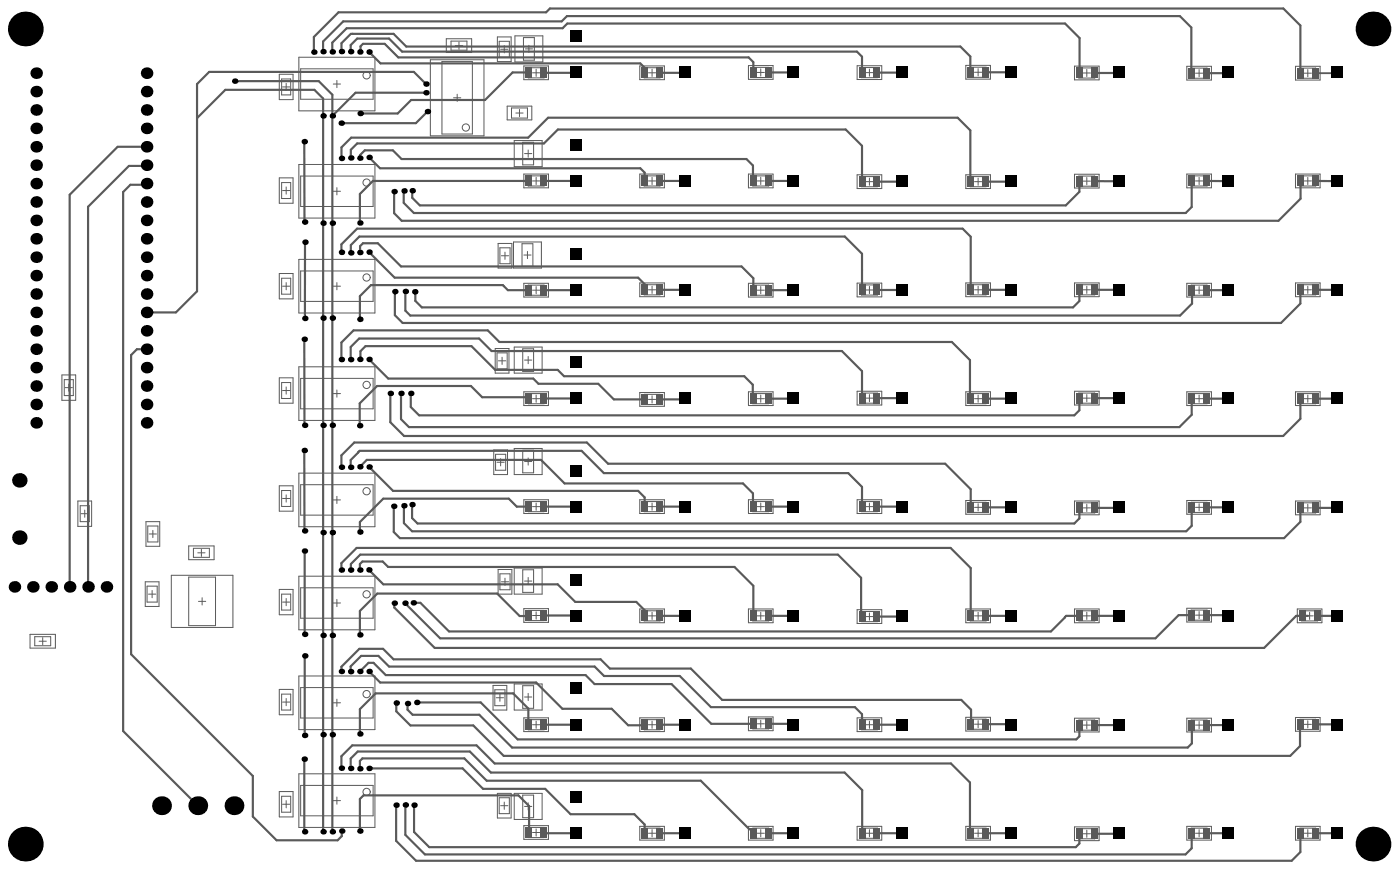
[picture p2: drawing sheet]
<svg xmlns="http://www.w3.org/2000/svg" width="643mm" height="400mm" viewBox="0 0 643 400" stroke-linecap="round" stroke-linejoin="round" font-family="sans-serif">
<g fill="none" stroke="#5a5a5a" stroke-width=".46">
<path d="M205 18h12v6h-12zM207 19h7v4h-7zM211 19v4M228 17h7v11h-7zM229 19h5v7h-5zM237 16h12v12h-12zM240 17h5v11h-5zM128 34h7v12h-7zM129 36h5v8h-5zM130 40h3M131 38v4M137 26h35v25h-35z"/>
<path d="M138 32h33v14h-33zM153 39h3M155 37v3M198 27h24v35h-24zM203 28h14v34h-14zM209 21h4M230 23h3M232 21v3M241 30h11v7h-11zM241 22h4M243 31h7v5h-7zM243 21v3"/>
<path d="M245 33h3M246 32v3M294 30h11v7h-11zM296 31h7v5h-7zM298 33h3M300 32v3M344 30h11v6h-11zM346 31h7v5h-7zM348 33h3M349 32v3M394 30h11v7h-11zM396 31h7v5h-7z"/>
<path d="M398 33h3M399 32v3M444 30h11v6h-11zM446 31h7v5h-7zM448 33h3M449 32v3M494 30h11v7h-11zM496 31h7v5h-7zM498 34h3M499 32v3M545 30h11v7h-11zM547 31h7v5h-7z"/>
<path d="M549 34h3M551 32v3M595 30h11v7h-11zM597 31h7v5h-7zM599 34h3M601 32v3M208 45h4M210 43v4M233 49h11v6h-11zM235 50h7v4h-7zM237 52h3M239 50v4"/>
<path d="M137 76h35v24h-35zM236 65h13v12h-13zM240 65h5v11h-5zM241 80h11v6h-11zM241 71h3M243 69v3M294 80h11v6h-11zM344 80h11v6h-11zM545 80h11v6h-11zM595 80h11v6h-11zM128 82h7v11h-7zM129 84h5v7h-5z"/>
<path d="M130 88h3M131 86v3M138 81h33v14h-33zM153 88h3M155 86v4M243 81h7v4h-7zM245 83h3M246 81v4M296 81h7v4h-7zM298 83h3M300 81v4M346 81h7v4h-7z"/>
<path d="M348 83h3M349 81v4M394 80h11v7h-11zM396 81h7v5h-7zM398 83h3M399 82v3M444 80h11v7h-11zM446 81h7v5h-7zM448 83h3M449 82v3M494 80h11v6h-11zM496 81h7v5h-7z"/>
<path d="M498 83h3M499 82v3M547 81h7v4h-7zM549 83h3M551 81v4M597 81h7v4h-7zM599 83h3M601 81v4M137 119h35v25h-35zM229 112h6v11h-6zM230 114h4v7h-4zM230 117h4"/>
<path d="M232 116v3M236 111h13v12h-13zM240 112h5v10h-5zM241 117h3M242 115v4M128 126h7v11h-7zM129 128h5v7h-5zM130 131h3M131 130v3M138 124h33v14h-33zM153 131h3M155 130v3"/>
<path d="M241 130h11v6h-11zM243 131h7v5h-7zM245 133h3M246 132v3M294 130h11v6h-11zM296 131h7v4h-7zM298 133h3M300 131v4M344 130h11v6h-11zM346 131h7v5h-7zM348 133h3M349 132v3"/>
<path d="M394 130h11v6h-11zM396 131h7v5h-7zM398 133h3M399 132v3M444 130h11v6h-11zM446 131h7v4h-7zM448 133h3M449 131v4M494 130h11v6h-11zM496 131h7v4h-7zM498 133h3M499 131v4"/>
<path d="M545 130h11v6h-11zM547 131h7v5h-7zM549 133h3M551 132v3M595 130h11v6h-11zM597 131h7v4h-7zM599 133h3M601 131v4M236 159h13v12h-13zM28 172h7v12h-7zM30 174h4v8h-4zM30 178h3"/>
<path d="M32 176v4M128 174h7v11h-7zM129 176h5v7h-5zM130 179h3M131 178v3M137 168h35v25h-35zM138 174h33v14h-33zM155 179v3M227 160h7v11h-7zM228 162h5v7h-5zM229 166h3M231 164v3"/>
<path d="M240 160h5v11h-5zM241 180h11v6h-11zM241 165h3M243 164v3M344 180h11v6h-11zM394 180h11v6h-11zM444 180h11v6h-11zM494 180h11v6h-11zM545 180h11v6h-11zM595 180h11v6h-11zM153 181h3M243 181h7v4h-7z"/>
<path d="M245 183h3M246 181v4M294 180h11v7h-11zM296 181h7v5h-7zM298 183h3M300 182v3M346 181h7v4h-7zM348 183h3M349 181v4M396 181h7v4h-7zM398 183h3M399 181v4"/>
<path d="M446 181h7v4h-7zM448 183h3M449 181v4M496 181h7v4h-7zM498 183h3M499 181v4M547 181h7v4h-7zM549 183h3M551 181v4M597 181h7v4h-7zM599 183h3M601 181v4"/>
<path d="M137 217h35v25h-35zM227 207h6v11h-6zM228 209h4v7h-4zM228 212h4M230 211v3M236 206h13v12h-13zM240 207h5v10h-5zM241 212h3M243 210v4M36 230h6v12h-6zM37 232h4v8h-4zM37 236h4"/>
<path d="M39 234v4M67 240h6v11h-6zM128 223h7v12h-7zM129 225h5v8h-5zM130 229h3M131 227v4M138 223h33v14h-33zM153 230h3M155 228v3M241 230h11v6h-11zM243 230h7v5h-7zM245 233h3"/>
<path d="M246 231v3M294 230h11v6h-11zM296 230h7v5h-7zM298 233h3M300 231v3M344 230h11v6h-11zM346 230h7v5h-7zM348 233h3M349 231v3M394 230h11v6h-11zM396 230h7v5h-7zM398 233h3"/>
<path d="M399 231v3M444 230h11v6h-11zM446 231h7v4h-7zM448 233h3M449 231v4M494 230h11v6h-11zM496 231h7v5h-7zM498 233h3M499 232v3M545 230h11v6h-11zM547 231h7v4h-7zM549 233h3"/>
<path d="M551 231v4M595 230h11v6h-11zM597 231h7v5h-7zM599 233h3M601 232v3M68 242h5v7h-5zM69 245h3M70 244v3M87 251h11v6h-11zM89 252h7v4h-7zM91 254h3M93 252v4"/>
<path d="M67 267h6v12h-6zM68 269h4v8h-4zM68 273h4M70 271v4M79 264h28v24h-28zM87 265h12v22h-12zM91 276h4M93 275v3M128 271h7v11h-7zM129 273h5v7h-5zM130 277h3M131 275v3"/>
<path d="M137 265h35v24h-35zM138 270h33v14h-33zM153 277h3M155 275v4M229 262h6v11h-6zM230 264h4v7h-4zM230 267h4M232 266v3M236 261h13v12h-13zM240 262h5v10h-5zM241 280h11v6h-11zM241 267h3"/>
<path d="M243 265v4M294 280h11v6h-11zM344 280h11v6h-11zM444 280h11v6h-11zM494 280h11v6h-11zM545 279h11v7h-11zM596 280h11v6h-11zM14 291h11v7h-11zM16 292h7v5h-7zM18 295h3M20 293v3M243 280h7v5h-7z"/>
<path d="M245 283h3M246 281v3M296 281h7v4h-7zM298 283h3M300 281v4M346 281h7v4h-7zM348 283h3M349 281v4M394 280h11v6h-11zM396 281h7v5h-7zM398 283h3M399 282v3"/>
<path d="M446 281h7v4h-7zM448 283h3M449 281v4M496 281h7v4h-7zM498 283h3M499 281v4M547 280h7v5h-7zM549 283h3M551 281v3M598 281h7v4h-7zM600 283h3M602 281v4"/>
<path d="M128 317h7v11h-7zM129 319h5v7h-5zM137 310h35v25h-35zM138 316h33v14h-33zM226 315h7v11h-7zM227 317h5v7h-5zM230 319v3M236 314h13v12h-13zM240 315h5v10h-5zM243 318v4M130 322h3M131 321v3"/>
<path d="M153 323h3M155 321v3M228 320h3M241 330h11v6h-11zM241 320h3M243 331h7v4h-7zM245 333h3M246 331v4M294 330h11v6h-11zM296 331h7v4h-7zM298 333h3M300 331v4"/>
<path d="M344 329h11v7h-11zM346 330h7v5h-7zM348 332h3M349 331v3M394 330h11v6h-11zM396 331h7v4h-7zM398 333h3M399 331v4M444 329h11v7h-11zM446 330h7v5h-7zM448 333h3M449 331v3"/>
<path d="M494 330h11v6h-11zM496 331h7v4h-7zM498 333h3M499 331v4M545 330h11v6h-11zM547 331h7v4h-7zM549 333h3M551 331v4M595 330h11v6h-11zM597 330h7v5h-7zM599 333h3M601 331v3"/>
<path d="M137 355h35v25h-35zM128 364h7v11h-7zM129 366h5v7h-5zM130 369h3M131 368v3M138 361h33v14h-33zM153 368h3M155 366v3M228 364h7v12h-7zM229 366h5v8h-5zM230 370h3M232 368v4"/>
<path d="M236 364h13v12h-13zM240 365h5v11h-5zM241 379h11v7h-11zM241 370h3M243 369v3M294 380h11v6h-11zM344 380h11v6h-11zM394 380h11v6h-11zM444 380h11v6h-11zM494 380h11v6h-11zM545 380h11v6h-11zM595 380h11v6h-11z"/>
<path d="M243 380h7v5h-7zM245 382h3M246 381v3M296 380h7v5h-7zM298 383h3M300 381v3M346 380h7v5h-7zM348 383h3M349 381v3M396 380h7v5h-7zM398 383h3M399 381v3"/>
<path d="M446 380h7v5h-7zM448 383h3M449 381v3M496 381h7v4h-7zM498 383h3M499 381v4M547 380h7v5h-7zM549 383h3M551 381v3M597 380h7v5h-7zM599 383h3M601 381v3"/>
<circle cx="168" cy="35" r="1.7"/>
<circle cx="214" cy="59" r="1.7"/>
<circle cx="168" cy="84" r="1.7"/>
<circle cx="168" cy="127" r="1.7"/>
<circle cx="168" cy="177" r="1.7"/>
<circle cx="168" cy="226" r="1.7"/>
<circle cx="168" cy="273" r="1.7"/>
<circle cx="168" cy="319" r="1.7"/>
<circle cx="168" cy="364" r="1.7"/>
</g>
<g fill="none" stroke="#5a5a5a" stroke-width="1">
<path d="M157 20v4M161 16h1M162 16h.1M260 7l-2 3M161 21v3M166 21l-1 3M67 76h.1M157 68v5M161 69v4M165 71v2M165 73h.1M67 84v1"/>
<path d="M186 88h-1M189 88v3M265 83h.1M314 83h1M346 83h.1M364 83h.1M414 83h.1M446 83h.1M140 102h.1M157 116h.1M165 109l-4 4M165 116h.1"/>
<path d="M231 131l2 2M265 133h-1M296 131v2M364 133h.1M414 133h.1M140 146h.1M165 155l-4 4M166 165h-1M256 170l3 3M242 182l1 1M250 183h.1M315 183h-1"/>
<path d="M346 183h.1M364 183h.1M414 183h.1M446 183h.1M157 209v6M157 215h.1M161 211v4M165 207v1M189 238l3 2M264 233h1M314 233h1M346 233h.1"/>
<path d="M364 233h.1M414 233h.1M496 238l-2 2M140 253h.1M140 244h.1M157 259v3M161 259v3M165 259v3M176 258l2 2M181 244l3 3M181 277v2M140 301v1"/>
<path d="M140 302h.1M157 306v2M161 306v2M169 304h3M140 338h.1M187 326l3 2M243 333h.1M265 333h.1M296 333h.1M315 333h-1M364 332v1M414 333h.1"/>
<path d="M446 332v1M496 338l-2 2M164 345l-3 3M296 379v4M243 382h.1M250 382v1M344 381h1l1 1v1M446 382v1M496 387l-2 2"/>
</g>
<circle cx="496" cy="233" r=".5" fill="#5a5a5a"/>
<g fill="none" stroke="#5a5a5a" stroke-width="1">
<path d="M496 33v1M547 33v1M547 133h1M564 133h.1M514 183h.1M564 183h.1M514 233h.1M564 233h.1M514 333h.1M547 333h1M564 333h.1M597 333h.1"/>
<path d="M514 383h.1"/>
</g>
<circle cx="597" cy="133" r=".5" fill="#5a5a5a"/>
<path d="M597 83h.1" fill="none" stroke="#5a5a5a" stroke-width="1"/>
<circle cx="597" cy="34" r=".5" fill="#5a5a5a"/>
<g fill="none" stroke="#5a5a5a" stroke-width="1">
<path d="M161 16l-4 4M162 16h19l6 5h254l5 5v7M258 10h-100l-10 9v5M260 7h282l5 6v20M108 37h38l7 7v338M144 24v-7l12-11h95l2-2h337l7 8v22M153 24v-4l6-7h99l3-2h228l7 6v16M161 21l3-3h15l6 6h209l2 2v7M166 21l1-1h10l6 6h161l2 3v4M170 24l5 5h119l2 2v2M196 39l-6-6h-94l-5 6v95l-10 9h-14M243 33h-8l-12 13h-34l-6 6h-18"/>
<path d="M265 33h-15M315 33h-12M353 33h11M414 33h-11M453 33h11M464 33h.1M514 33l-11 1M564 33l-10 1M91 54l12-13h41l4 4v337M196 43h-33l-10 10M196 51l-5 6h-34M67 76h-8l-19 19v175"/>
<path d="M67 67h-13l-22 22v181M140 65v37M157 68l4-5h82l9-9h188l6 6v23M161 69l3-3h86l6-7h132l8 8v16M165 71l3-2h12l4 4h159l3 3v7M170 72l5 5h119l2 2v4M67 85h-7l-3 3v248l34 34M243 83h-72l-6 6v13M250 83h15M303 83h11M353 83h11M403 83h11"/>
<path d="M464 83h-11M496 83v5l-6 6h-297l-4-3M503 83h11M547 83v12l-2 3h-355l-5-5v-5M554 83h10M597 83v8l-10 10h-402l-4-3v-10M604 83h10M140 111v35M157 116v-4l7-7h278l4 4v24M161 113v3M165 109h223l8 8v16M165 116v-3l2-1h7l10 10h157l5 6v5"/>
<path d="M170 116l11 12h112l3 3M231 131h-61l-5 5v11M233 133h10M250 133h14M303 133h12M353 133h11M396 124h.1M403 133h11M453 133h11M496 133v5l-3 3h-299l-3-3v-4M503 133h11M548 133v6l-6 6h-354l-2-2v-9"/>
<path d="M554 133h10M597 133v6l-9 9h-403l-4-3v-11M604 133h10M140 156v39M161 159v6M165 155h55l6 6h161l9 9v13M67 160h-4l-3 3v138l56 55v19l11 11h28l2-2v-2M157 165v-8l5-5h62l5 5h208l9 8v18M166 165v-4l2-2h49l10 11h29M170 165l8 9h67l2 2h28l7 7h14M259 173h83l4 4v6M179 181v13l7 6h403l8-8v-9"/>
<path d="M184 181v12l4 3h354l5-5v-8M189 181v6l4 4h301l2-3v-5M242 182h-21l-5-5h-43l-8 8v11M250 183h15M303 183h11M353 183h11M403 183h11M464 183h-11M503 183h11M554 183h10M614 183h-10M140 207v37"/>
<path d="M157 209l6-6h107l9 10h155l12 12v8M165 208l-4 3M165 207h102l10 10h113l6 7v9M165 214l3-3h81l10 11h82l5 5v6M170 214l11 11h112l3 3v5M181 233v11M186 232v8l3 4h356l2-2v-9M189 232v6M243 233h-6l-3-4h-58l-11 11v4M250 233h14M303 233h11M353 233h11"/>
<path d="M403 233h11M453 233h11M464 233h.1M496 233v5M503 233h11M554 233h10M597 233v7l-7 7h-406M614 233h-10M140 253v38M157 259l7-7h273l9 9v22M161 259l4-4h220l11 10v18M176 258h-10l-1 1"/>
<path d="M192 240h302M169 262l7 6h80l8 8h28l4 4v3M178 260h159l9 9v14M181 279l19 19h381l14-15h6M186 277l16 16h329l10-10h6M190 277h3l13 13h277l7-7h6M243 283h-4l-11-10h-55l-8 8v11M250 283h15M303 283h12M353 283h11M414 283h-11M453 283h11"/>
<path d="M489 283v1M503 283h11M554 283h10M605 283h9M140 302v36M157 306l8-8h11l5 5h95l4 4h37l15 14h110l4 5v6M161 306l5-5h8l5 5h94l4 4h35l15 15h66l3 3v5M169 304l-4 4M170 308l5 5h71l12 13h23l8 7h7M172 304l5 6h92l4 4h35l19 18h19M182 323v4l7 6h28l14 14h362l4-4v-10M187 323v3"/>
<path d="M190 328h30l15 15h311l2-2v-8M191 323h30l17 17h256M243 333v-8l-7-7h-63l-8 8v11M250 333h15M303 333h11M353 332h11M403 333h11M453 333h11M496 333v5M503 333h11M554 333h10M604 333h10"/>
<path d="M140 349v33M157 353v-6l5-5h57l8 9h210l9 8v23M161 348v5M164 345h52l9 10h163l8 8v20M165 353v-3l1-2h47l11 11h98l22 22M170 353h43l9 9h28l12 12h29l5 5M182 370v16l9 9h402l4-4v-8M186 370v13l9 9h350l2-2v-7M190 370v12l7 7h297M165 382v-15l2-2h71l5 5v12M250 383h15M303 383h12"/>
<path d="M353 383h11M403 383h11M453 383h11M496 383v4M503 383h11M554 383h10M604 383h10"/>
</g>
<path d="M614 33l-10 1" fill="none" stroke="#5a5a5a" stroke-width=".85"/>
<g fill="#000">
<circle cx="12" cy="13" r="8"/>
<circle cx="631" cy="13" r="8"/>
<circle cx="17" cy="34" r="2.7"/>
<circle cx="67" cy="34" r="2.7"/>
<circle cx="108" cy="37" r="1.3"/>
<circle cx="144" cy="24" r="1.3"/>
<circle cx="148" cy="24" r="1.3"/>
<circle cx="153" cy="24" r="1.3"/>
<circle cx="157" cy="24" r="1.3"/>
<circle cx="161" cy="24" r="1.3"/>
<circle cx="165" cy="24" r="1.3"/>
<circle cx="170" cy="24" r="1.3"/>
<circle cx="196" cy="39" r="1.3"/>
<circle cx="17" cy="42" r="2.7"/>
<circle cx="17" cy="51" r="2.7"/>
<circle cx="17" cy="59" r="2.7"/>
<circle cx="67" cy="51" r="2.7"/>
<circle cx="67" cy="42" r="2.7"/>
<circle cx="67" cy="59" r="2.7"/>
<circle cx="148" cy="53" r="1.3"/>
<circle cx="153" cy="53" r="1.3"/>
<circle cx="157" cy="57" r="1.3"/>
<circle cx="165" cy="52" r="1.3"/>
<circle cx="196" cy="43" r="1.3"/>
<circle cx="196" cy="51" r="1.3"/>
<circle cx="17" cy="76" r="2.7"/>
<circle cx="17" cy="67" r="2.7"/>
<circle cx="67" cy="76" r="2.7"/>
<circle cx="67" cy="67" r="2.7"/>
<circle cx="140" cy="65" r="1.3"/>
<circle cx="157" cy="73" r="1.3"/>
<circle cx="161" cy="73" r="1.3"/>
<circle cx="165" cy="73" r="1.3"/>
<circle cx="170" cy="72" r="1.3"/>
<circle cx="17" cy="84" r="2.7"/>
<circle cx="17" cy="93" r="2.7"/>
<circle cx="67" cy="93" r="2.7"/>
<circle cx="67" cy="84" r="2.7"/>
<circle cx="181" cy="88" r="1.3"/>
<circle cx="186" cy="88" r="1.3"/>
<circle cx="189" cy="88" r="1.3"/>
<circle cx="17" cy="110" r="2.7"/>
<circle cx="17" cy="101" r="2.7"/>
<circle cx="17" cy="118" r="2.7"/>
<circle cx="67" cy="110" r="2.7"/>
<circle cx="67" cy="118" r="2.7"/>
<circle cx="67" cy="101" r="2.7"/>
<circle cx="140" cy="102" r="1.3"/>
<circle cx="140" cy="111" r="1.3"/>
<circle cx="148" cy="102" r="1.3"/>
<circle cx="153" cy="102" r="1.3"/>
<circle cx="157" cy="116" r="1.3"/>
<circle cx="161" cy="116" r="1.3"/>
<circle cx="165" cy="102" r="1.3"/>
<circle cx="165" cy="116" r="1.3"/>
<circle cx="170" cy="116" r="1.3"/>
<circle cx="17" cy="135" r="2.7"/>
<circle cx="17" cy="127" r="2.7"/>
<circle cx="67" cy="135" r="2.7"/>
<circle cx="67" cy="127" r="2.7"/>
<circle cx="181" cy="134" r="1.3"/>
<circle cx="186" cy="134" r="1.3"/>
<circle cx="191" cy="134" r="1.3"/>
<circle cx="17" cy="143" r="2.7"/>
<circle cx="17" cy="152" r="2.7"/>
<circle cx="67" cy="143" r="2.7"/>
<circle cx="67" cy="152" r="2.7"/>
<circle cx="140" cy="156" r="1.3"/>
<circle cx="140" cy="146" r="1.3"/>
<circle cx="148" cy="146" r="1.3"/>
<circle cx="153" cy="146" r="1.3"/>
<circle cx="165" cy="147" r="1.3"/>
<circle cx="17" cy="160" r="2.7"/>
<circle cx="17" cy="169" r="2.7"/>
<circle cx="17" cy="177" r="2.7"/>
<circle cx="67" cy="177" r="2.7"/>
<circle cx="67" cy="169" r="2.7"/>
<circle cx="67" cy="160" r="2.7"/>
<circle cx="157" cy="165" r="1.3"/>
<circle cx="161" cy="165" r="1.3"/>
<circle cx="165" cy="165" r="1.3"/>
<circle cx="170" cy="165" r="1.3"/>
<circle cx="17" cy="194" r="2.7"/>
<circle cx="17" cy="186" r="2.7"/>
<circle cx="67" cy="194" r="2.7"/>
<circle cx="67" cy="186" r="2.7"/>
<circle cx="140" cy="195" r="1.3"/>
<circle cx="148" cy="195" r="1.3"/>
<circle cx="153" cy="195" r="1.3"/>
<circle cx="165" cy="196" r="1.3"/>
<circle cx="179" cy="181" r="1.3"/>
<circle cx="184" cy="181" r="1.3"/>
<circle cx="189" cy="181" r="1.3"/>
<circle cx="140" cy="207" r="1.3"/>
<circle cx="157" cy="215" r="1.3"/>
<circle cx="161" cy="215" r="1.3"/>
<circle cx="165" cy="214" r="1.3"/>
<circle cx="170" cy="214" r="1.3"/>
<circle cx="9" cy="221" r="3"/>
<circle cx="181" cy="233" r="1.3"/>
<circle cx="186" cy="232" r="1.3"/>
<circle cx="189" cy="232" r="1.3"/>
<circle cx="9" cy="247" r="3"/>
<circle cx="140" cy="253" r="1.3"/>
<circle cx="140" cy="244" r="1.3"/>
<circle cx="148" cy="245" r="1.3"/>
<circle cx="153" cy="245" r="1.3"/>
<circle cx="165" cy="244" r="1.3"/>
<circle cx="7" cy="270" r="2.7"/>
<circle cx="15" cy="270" r="2.7"/>
<circle cx="24" cy="270" r="2.7"/>
<circle cx="32" cy="270" r="2.7"/>
<circle cx="40" cy="270" r="2.7"/>
<circle cx="49" cy="270" r="2.7"/>
<circle cx="157" cy="262" r="1.3"/>
<circle cx="161" cy="262" r="1.3"/>
<circle cx="165" cy="262" r="1.3"/>
<circle cx="169" cy="262" r="1.3"/>
<circle cx="181" cy="277" r="1.3"/>
<circle cx="186" cy="277" r="1.3"/>
<circle cx="190" cy="277" r="1.3"/>
<circle cx="140" cy="291" r="1.3"/>
<circle cx="148" cy="292" r="1.3"/>
<circle cx="153" cy="292" r="1.3"/>
<circle cx="165" cy="292" r="1.3"/>
<circle cx="140" cy="301" r="1.3"/>
<circle cx="157" cy="308" r="1.3"/>
<circle cx="161" cy="308" r="1.3"/>
<circle cx="165" cy="308" r="1.3"/>
<circle cx="170" cy="308" r="1.3"/>
<circle cx="140" cy="338" r="1.3"/>
<circle cx="148" cy="337" r="1.3"/>
<circle cx="153" cy="337" r="1.3"/>
<circle cx="165" cy="337" r="1.3"/>
<circle cx="182" cy="323" r="1.3"/>
<circle cx="187" cy="323" r="1.3"/>
<circle cx="191" cy="323" r="1.3"/>
<circle cx="140" cy="349" r="1.3"/>
<circle cx="157" cy="353" r="1.3"/>
<circle cx="161" cy="353" r="1.3"/>
<circle cx="165" cy="353" r="1.3"/>
<circle cx="170" cy="353" r="1.3"/>
<circle cx="74" cy="370" r="4"/>
<circle cx="91" cy="370" r="4"/>
<circle cx="107" cy="370" r="4"/>
<circle cx="182" cy="370" r="1.3"/>
<circle cx="186" cy="370" r="1.3"/>
<circle cx="190" cy="370" r="1.3"/>
<circle cx="12" cy="388" r="8"/>
<circle cx="140" cy="382" r="1.3"/>
<circle cx="148" cy="382" r="1.3"/>
<circle cx="153" cy="382" r="1.3"/>
<circle cx="157" cy="382" r="1.3"/>
<circle cx="165" cy="382" r="1.3"/>
<circle cx="631" cy="388" r="8"/>
</g>
<g fill="#000">
<path d="M262 14h5v5h-5z" fill-rule="evenodd"/>
<path d="M262 31h5v5h-5z" fill-rule="evenodd"/>
<path d="M312 31h5v5h-5z" fill-rule="evenodd"/>
<path d="M362 31h5v5h-5z" fill-rule="evenodd"/>
<path d="M412 31h5v5h-5z" fill-rule="evenodd"/>
<path d="M462 31h5v5h-5z" fill-rule="evenodd"/>
<path d="M512 31h5v5h-5z" fill-rule="evenodd"/>
<path d="M562 31h5v5h-5z" fill-rule="evenodd"/>
<path d="M612 31h5v5h-5z" fill-rule="evenodd"/>
<path d="M262 64h5v5h-5z" fill-rule="evenodd"/>
<path d="M262 81h5v5h-5z" fill-rule="evenodd"/>
<path d="M312 81h5v5h-5z" fill-rule="evenodd"/>
<path d="M362 81h5v5h-5z" fill-rule="evenodd"/>
<path d="M412 81h5v5h-5z" fill-rule="evenodd"/>
<path d="M462 81h5v5h-5z" fill-rule="evenodd"/>
<path d="M512 81h5v5h-5z" fill-rule="evenodd"/>
<path d="M562 81h5v5h-5z" fill-rule="evenodd"/>
<path d="M612 81h5v5h-5z" fill-rule="evenodd"/>
<path d="M262 114h5v5h-5z" fill-rule="evenodd"/>
<path d="M262 131h5v5h-5z" fill-rule="evenodd"/>
<path d="M312 131h5v5h-5z" fill-rule="evenodd"/>
<path d="M362 131h5v5h-5z" fill-rule="evenodd"/>
<path d="M412 131h5v5h-5z" fill-rule="evenodd"/>
<path d="M462 131h5v5h-5z" fill-rule="evenodd"/>
<path d="M512 131h5v5h-5z" fill-rule="evenodd"/>
<path d="M562 131h5v5h-5z" fill-rule="evenodd"/>
<path d="M612 131h5v5h-5z" fill-rule="evenodd"/>
<path d="M262 164h5v5h-5z" fill-rule="evenodd"/>
<path d="M262 180h5v6h-5z" fill-rule="evenodd"/>
<path d="M312 180h5v6h-5z" fill-rule="evenodd"/>
<path d="M362 180h5v6h-5z" fill-rule="evenodd"/>
<path d="M412 180h5v6h-5z" fill-rule="evenodd"/>
<path d="M462 180h5v6h-5z" fill-rule="evenodd"/>
<path d="M512 180h5v6h-5z" fill-rule="evenodd"/>
<path d="M562 180h5v6h-5z" fill-rule="evenodd"/>
<path d="M612 180h5v6h-5z" fill-rule="evenodd"/>
<path d="M262 214h5v5h-5z" fill-rule="evenodd"/>
<path d="M262 230h5v5h-5z" fill-rule="evenodd"/>
<path d="M312 230h5v5h-5z" fill-rule="evenodd"/>
<path d="M362 230h5v5h-5z" fill-rule="evenodd"/>
<path d="M412 230h5v5h-5z" fill-rule="evenodd"/>
<path d="M462 230h5v5h-5z" fill-rule="evenodd"/>
<path d="M512 230h5v5h-5z" fill-rule="evenodd"/>
<path d="M562 230h5v5h-5z" fill-rule="evenodd"/>
<path d="M612 230h5v5h-5z" fill-rule="evenodd"/>
<path d="M262 264h5v5h-5z" fill-rule="evenodd"/>
<path d="M262 280h5v5h-5z" fill-rule="evenodd"/>
<path d="M312 280h5v5h-5z" fill-rule="evenodd"/>
<path d="M362 280h5v5h-5z" fill-rule="evenodd"/>
<path d="M412 280h5v5h-5z" fill-rule="evenodd"/>
<path d="M462 280h5v5h-5z" fill-rule="evenodd"/>
<path d="M512 280h5v5h-5z" fill-rule="evenodd"/>
<path d="M562 280h5v5h-5z" fill-rule="evenodd"/>
<path d="M612 280h5v5h-5z" fill-rule="evenodd"/>
<path d="M262 314h5v5h-5z" fill-rule="evenodd"/>
<path d="M262 330h5v5h-5z" fill-rule="evenodd"/>
<path d="M312 330h5v5h-5z" fill-rule="evenodd"/>
<path d="M362 330h5v5h-5z" fill-rule="evenodd"/>
<path d="M412 330h5v5h-5z" fill-rule="evenodd"/>
<path d="M462 330h5v5h-5z" fill-rule="evenodd"/>
<path d="M512 330h5v5h-5z" fill-rule="evenodd"/>
<path d="M562 330h5v5h-5z" fill-rule="evenodd"/>
<path d="M612 330h5v5h-5z" fill-rule="evenodd"/>
<path d="M262 364h5v5h-5z" fill-rule="evenodd"/>
<path d="M262 380h5v5h-5z" fill-rule="evenodd"/>
<path d="M312 380h5v5h-5z" fill-rule="evenodd"/>
<path d="M362 380h5v5h-5z" fill-rule="evenodd"/>
<path d="M412 380h5v5h-5z" fill-rule="evenodd"/>
<path d="M462 380h5v5h-5z" fill-rule="evenodd"/>
<path d="M512 380h5v5h-5z" fill-rule="evenodd"/>
<path d="M562 380h5v5h-5z" fill-rule="evenodd"/>
<path d="M612 380h5v5h-5z" fill-rule="evenodd"/>
</g>
<g fill="#5a5a5a">
<path d="M241 230h3v5h-3z" fill-rule="evenodd"/>
<path d="M241 81h3v4h-3z" fill-rule="evenodd"/>
<path d="M248 230h3v5h-3z" fill-rule="evenodd"/>
<path d="M248 81h3v4h-3z" fill-rule="evenodd"/>
<path d="M345 230h2v5h-2z" fill-rule="evenodd"/>
<path d="M345 81h2v4h-2z" fill-rule="evenodd"/>
<path d="M351 230h3v5h-3z" fill-rule="evenodd"/>
<path d="M351 81h3v4h-3z" fill-rule="evenodd"/>
<path d="M444 81h3v5h-3z" fill-rule="evenodd"/>
<path d="M451 81h3v5h-3z" fill-rule="evenodd"/>
<path d="M494 331h3v4h-3z" fill-rule="evenodd"/>
<path d="M494 81h3v5h-3z" fill-rule="evenodd"/>
<path d="M501 331h3v4h-3z" fill-rule="evenodd"/>
<path d="M501 81h3v5h-3z" fill-rule="evenodd"/>
<path d="M546 331h3v4h-3z" fill-rule="evenodd"/>
<path d="M546 81h3v4h-3z" fill-rule="evenodd"/>
<path d="M553 331h3v4h-3z" fill-rule="evenodd"/>
<path d="M553 81h3v4h-3z" fill-rule="evenodd"/>
<path d="M596 81h3v4h-3z" fill-rule="evenodd"/>
<path d="M603 81h3v4h-3z" fill-rule="evenodd"/>
<path d="M241 380h3v5h-3z" fill-rule="evenodd"/>
<path d="M241 331h3v4h-3z" fill-rule="evenodd"/>
<path d="M241 280h3v5h-3z" fill-rule="evenodd"/>
<path d="M241 31h3v5h-3z" fill-rule="evenodd"/>
<path d="M248 380h3v5h-3z" fill-rule="evenodd"/>
<path d="M248 331h3v4h-3z" fill-rule="evenodd"/>
<path d="M248 280h3v5h-3z" fill-rule="evenodd"/>
<path d="M248 31h3v5h-3z" fill-rule="evenodd"/>
<path d="M345 380h2v5h-2z" fill-rule="evenodd"/>
<path d="M345 330h2v5h-2z" fill-rule="evenodd"/>
<path d="M345 281h2v4h-2z" fill-rule="evenodd"/>
<path d="M345 31h2v5h-2z" fill-rule="evenodd"/>
<path d="M351 380h3v5h-3z" fill-rule="evenodd"/>
<path d="M351 330h3v5h-3z" fill-rule="evenodd"/>
<path d="M351 281h3v4h-3z" fill-rule="evenodd"/>
<path d="M351 31h3v5h-3z" fill-rule="evenodd"/>
<path d="M444 380h3v5h-3z" fill-rule="evenodd"/>
<path d="M444 330h3v5h-3z" fill-rule="evenodd"/>
<path d="M444 281h3v4h-3z" fill-rule="evenodd"/>
<path d="M444 231h3v4h-3z" fill-rule="evenodd"/>
<path d="M444 31h3v5h-3z" fill-rule="evenodd"/>
<path d="M451 380h3v5h-3z" fill-rule="evenodd"/>
<path d="M451 330h3v5h-3z" fill-rule="evenodd"/>
<path d="M451 281h3v4h-3z" fill-rule="evenodd"/>
<path d="M451 231h3v4h-3z" fill-rule="evenodd"/>
<path d="M451 31h3v5h-3z" fill-rule="evenodd"/>
<path d="M494 381h3v4h-3z" fill-rule="evenodd"/>
<path d="M494 281h3v4h-3z" fill-rule="evenodd"/>
<path d="M494 231h3v5h-3z" fill-rule="evenodd"/>
<path d="M494 31h3v5h-3z" fill-rule="evenodd"/>
<path d="M501 381h3v4h-3z" fill-rule="evenodd"/>
<path d="M501 281h3v4h-3z" fill-rule="evenodd"/>
<path d="M501 231h3v5h-3z" fill-rule="evenodd"/>
<path d="M501 31h3v5h-3z" fill-rule="evenodd"/>
<path d="M546 380h3v5h-3z" fill-rule="evenodd"/>
<path d="M546 280h3v5h-3z" fill-rule="evenodd"/>
<path d="M546 231h3v4h-3z" fill-rule="evenodd"/>
<path d="M546 31h3v5h-3z" fill-rule="evenodd"/>
<path d="M553 380h3v5h-3z" fill-rule="evenodd"/>
<path d="M553 280h3v5h-3z" fill-rule="evenodd"/>
<path d="M553 231h3v4h-3z" fill-rule="evenodd"/>
<path d="M553 31h3v5h-3z" fill-rule="evenodd"/>
<path d="M596 380h3v5h-3z" fill-rule="evenodd"/>
<path d="M596 330h3v5h-3z" fill-rule="evenodd"/>
<path d="M596 231h3v5h-3z" fill-rule="evenodd"/>
<path d="M596 31h3v5h-3z" fill-rule="evenodd"/>
<path d="M603 380h3v5h-3z" fill-rule="evenodd"/>
<path d="M603 330h3v5h-3z" fill-rule="evenodd"/>
<path d="M603 231h3v5h-3z" fill-rule="evenodd"/>
<path d="M603 31h3v5h-3z" fill-rule="evenodd"/>
<path d="M241 181h3v4h-3z" fill-rule="evenodd"/>
<path d="M241 131h3v5h-3z" fill-rule="evenodd"/>
<path d="M248 181h3v4h-3z" fill-rule="evenodd"/>
<path d="M248 131h3v5h-3z" fill-rule="evenodd"/>
<path d="M345 181h2v4h-2z" fill-rule="evenodd"/>
<path d="M345 131h2v5h-2z" fill-rule="evenodd"/>
<path d="M351 181h3v4h-3z" fill-rule="evenodd"/>
<path d="M351 131h3v5h-3z" fill-rule="evenodd"/>
<path d="M444 181h3v4h-3z" fill-rule="evenodd"/>
<path d="M444 131h3v4h-3z" fill-rule="evenodd"/>
<path d="M451 181h3v4h-3z" fill-rule="evenodd"/>
<path d="M451 131h3v4h-3z" fill-rule="evenodd"/>
<path d="M494 181h3v4h-3z" fill-rule="evenodd"/>
<path d="M494 131h3v4h-3z" fill-rule="evenodd"/>
<path d="M501 181h3v4h-3z" fill-rule="evenodd"/>
<path d="M501 131h3v4h-3z" fill-rule="evenodd"/>
<path d="M546 181h3v4h-3z" fill-rule="evenodd"/>
<path d="M546 131h3v5h-3z" fill-rule="evenodd"/>
<path d="M553 181h3v4h-3z" fill-rule="evenodd"/>
<path d="M553 131h3v5h-3z" fill-rule="evenodd"/>
<path d="M596 181h3v4h-3z" fill-rule="evenodd"/>
<path d="M596 131h3v4h-3z" fill-rule="evenodd"/>
<path d="M603 181h3v4h-3z" fill-rule="evenodd"/>
<path d="M603 131h3v4h-3z" fill-rule="evenodd"/>
<path d="M295 230h3v5h-3z" fill-rule="evenodd"/>
<path d="M302 230h2v5h-2z" fill-rule="evenodd"/>
<path d="M295 81h3v4h-3z" fill-rule="evenodd"/>
<path d="M302 81h2v4h-2z" fill-rule="evenodd"/>
<path d="M395 230h2v5h-2z" fill-rule="evenodd"/>
<path d="M401 230h3v5h-3z" fill-rule="evenodd"/>
<path d="M395 81h2v5h-2z" fill-rule="evenodd"/>
<path d="M401 81h3v5h-3z" fill-rule="evenodd"/>
<path d="M295 380h3v5h-3z" fill-rule="evenodd"/>
<path d="M302 380h2v5h-2z" fill-rule="evenodd"/>
<path d="M295 331h3v4h-3z" fill-rule="evenodd"/>
<path d="M302 331h2v4h-2z" fill-rule="evenodd"/>
<path d="M295 281h3v4h-3z" fill-rule="evenodd"/>
<path d="M302 281h2v4h-2z" fill-rule="evenodd"/>
<path d="M295 31h3v5h-3z" fill-rule="evenodd"/>
<path d="M302 31h2v5h-2z" fill-rule="evenodd"/>
<path d="M395 380h2v5h-2z" fill-rule="evenodd"/>
<path d="M401 380h3v5h-3z" fill-rule="evenodd"/>
<path d="M395 331h2v4h-2z" fill-rule="evenodd"/>
<path d="M401 331h3v4h-3z" fill-rule="evenodd"/>
<path d="M395 281h2v5h-2z" fill-rule="evenodd"/>
<path d="M401 281h3v5h-3z" fill-rule="evenodd"/>
<path d="M395 31h2v5h-2z" fill-rule="evenodd"/>
<path d="M401 31h3v5h-3z" fill-rule="evenodd"/>
<path d="M597 281h3v4h-3z" fill-rule="evenodd"/>
<path d="M604 281h2v4h-2z" fill-rule="evenodd"/>
<path d="M295 181h3v5h-3z" fill-rule="evenodd"/>
<path d="M302 181h2v5h-2z" fill-rule="evenodd"/>
<path d="M295 131h3v4h-3z" fill-rule="evenodd"/>
<path d="M302 131h2v4h-2z" fill-rule="evenodd"/>
<path d="M395 181h2v4h-2z" fill-rule="evenodd"/>
<path d="M401 181h3v4h-3z" fill-rule="evenodd"/>
<path d="M395 131h2v5h-2z" fill-rule="evenodd"/>
<path d="M401 131h3v5h-3z" fill-rule="evenodd"/>
</g>
</svg>
